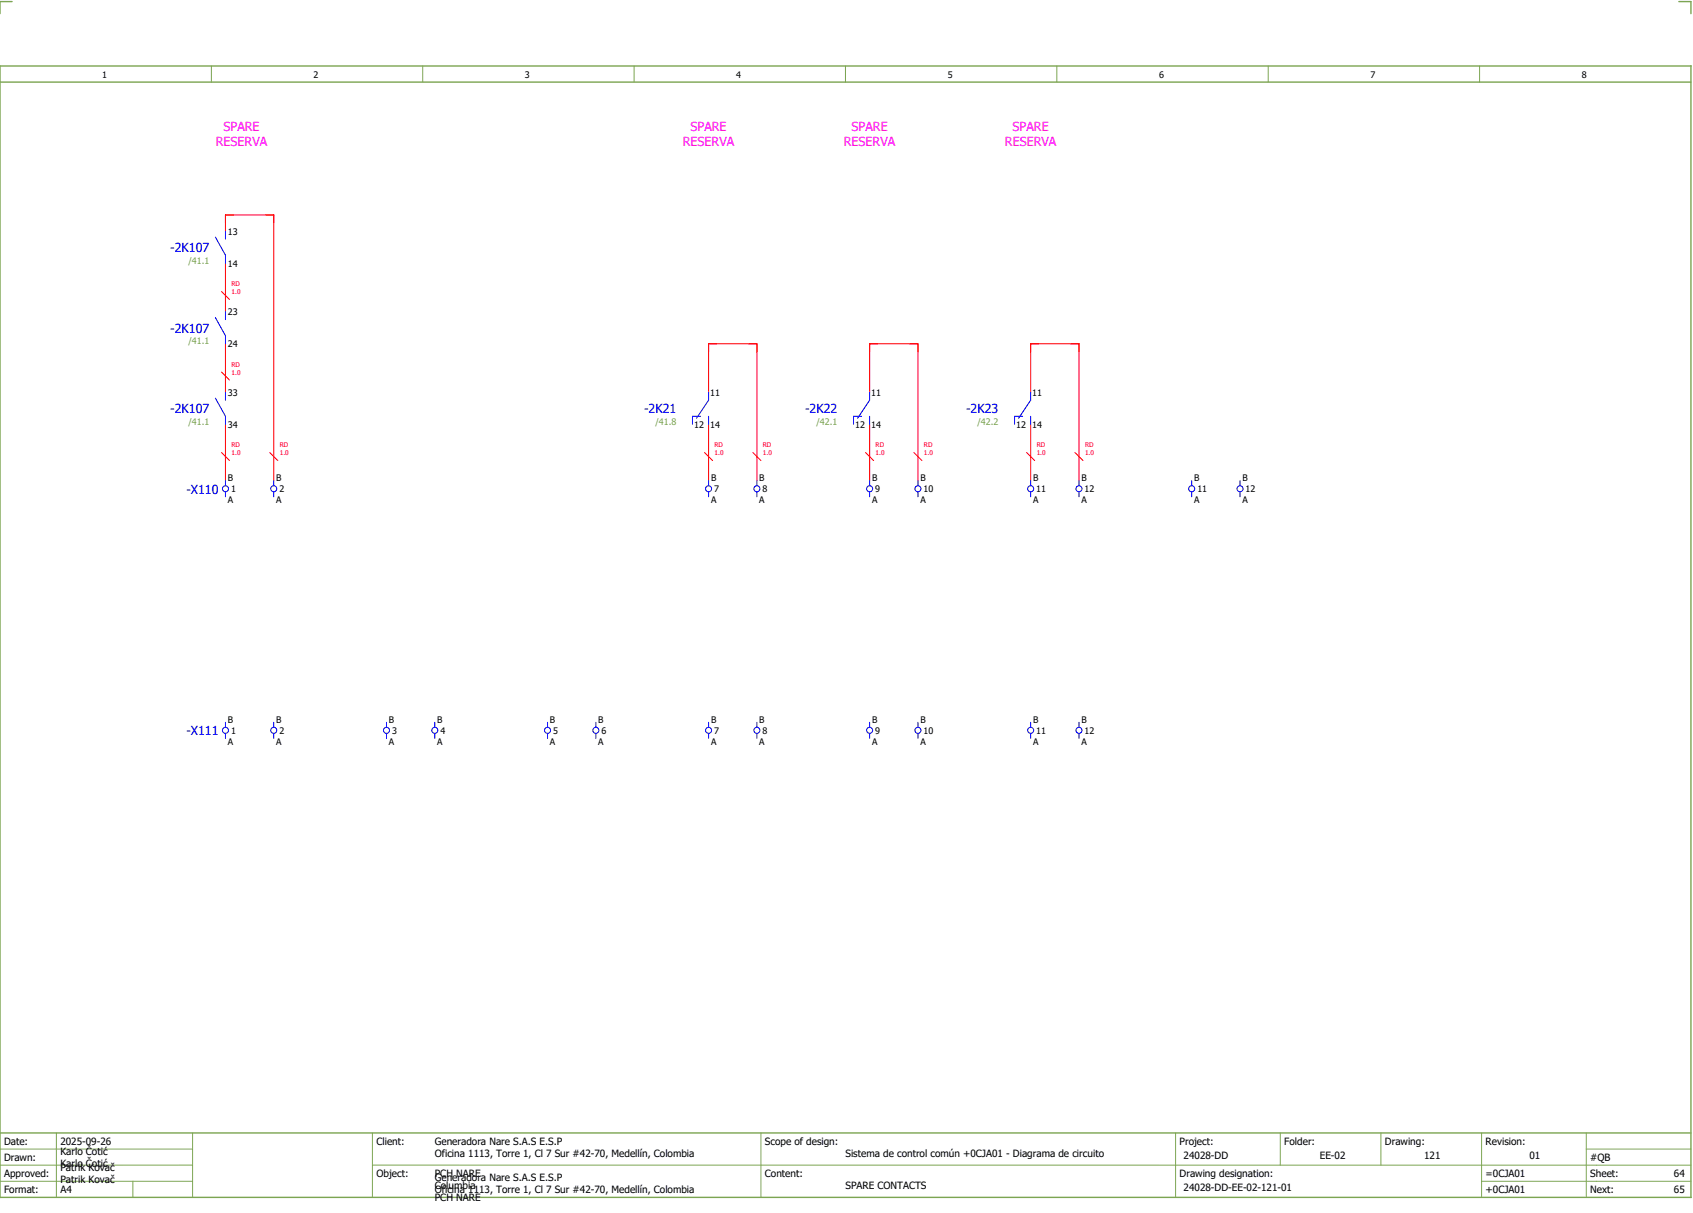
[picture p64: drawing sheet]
<svg xmlns="http://www.w3.org/2000/svg" width="421mm" height="301mm" viewBox="0 0 421 301" stroke-linecap="round" stroke-linejoin="round" font-family="sans-serif">
<defs><g id="words">
<g font-size="3.1" fill="#f0f">
<text x="55.5" y="32.5">SPARE</text>
<text x="171.5" y="32.5">SPARE</text>
<text x="211.5" y="32.5">SPARE</text>
<text x="251.5" y="32.5">SPARE</text>
<text x="53.6" y="36.3">RESERVA</text>
<text x="169.6" y="36.3">RESERVA</text>
<text x="209.6" y="36.3">RESERVA</text>
<text x="249.6" y="36.3">RESERVA</text>
</g>
<g font-size="3.1" fill="#00f">
<text x="42.3" y="62.6">-2K107</text>
<text x="42.3" y="82.6">-2K107</text>
<text x="42.3" y="102.6">-2K107</text>
<text x="160" y="102.6">-2K21</text>
<text x="200" y="102.6">-2K22</text>
<text x="240" y="102.6">-2K23</text>
<text x="46.3" y="122.6">-X110</text>
<text x="46.3" y="182.6">-X111</text>
</g>
<g font-size="2.5">
<text x="1" y="284.4">Date:</text>
<text x="15" y="286.9">Karlo Čotić</text>
<text x="15" y="284.4">2025-09-26</text>
<text x="93.5" y="284.4">Client:</text>
<text x="108" y="284.4">Generadora Nare S.A.S E.S.P</text>
<text x="108" y="287.4">Oficina 1113, Torre 1, Cl 7 Sur #42-70, Medellín, Colombia</text>
<text x="190" y="284.4">Scope of design:</text>
<text x="210" y="287.4">Sistema de control común +0CJA01 - Diagrama de circuito</text>
<text x="293" y="284.4">Project:</text>
<text x="294" y="287.9">24028-DD</text>
<text x="319" y="284.4">Folder:</text>
<text x="327.8" y="287.9">EE-02</text>
<text x="344" y="284.4">Drawing:</text>
<text x="353.7" y="287.9">121</text>
<text x="369" y="284.4">Revision:</text>
<text x="379.9" y="287.9">01</text>
<text x="1" y="288.4">Drawn:</text>
<text x="1" y="292.4">Approved:</text>
<text x="15" y="289.9">Karlo Čotić</text>
<text x="15" y="290.9">Patrik Kovač</text>
<text x="15" y="293.9">Patrik Kovač</text>
<text x="93.5" y="292.4">Object:</text>
<text x="108" y="293.4">Generadora Nare S.A.S E.S.P</text>
<text x="108" y="292.4">PCH NARE</text>
<text x="190" y="292.4">Content:</text>
<text x="293" y="292.4">Drawing designation:</text>
<text x="369" y="292.4">=0CJA01</text>
<text x="395" y="292.4">Sheet:</text>
<text x="395" y="288.4">#QB</text>
<text x="415.8" y="292.4">64</text>
<text x="1" y="296.4">Format:</text>
<text x="15" y="296.4">A4</text>
<text x="108" y="296.4">Oficina 1113, Torre 1, Cl 7 Sur #42-70, Medellín, Colombia</text>
<text x="108" y="295.4">Columbia</text>
<text x="108" y="298.4">PCH NARE</text>
<text x="210" y="295.4">SPARE CONTACTS</text>
<text x="294" y="295.9">24028-DD-EE-02-121-01</text>
<text x="369" y="296.4">+0CJA01</text>
<text x="395" y="296.4">Next:</text>
<text x="415.8" y="296.4">65</text>
</g>
<g font-size="2.2">
<text x="25.4" y="19.4">1</text>
<text x="77.9" y="19.4">2</text>
<text x="130.4" y="19.4">3</text>
<text x="182.9" y="19.4">4</text>
<text x="235.4" y="19.4">5</text>
<text x="287.9" y="19.4">6</text>
<text x="340.4" y="19.4">7</text>
<text x="392.9" y="19.4">8</text>
<text x="56.6" y="58.3">13</text>
<text x="56.6" y="66.2">14</text>
<text x="56.6" y="78.3">23</text>
<text x="56.6" y="86.2">24</text>
<text x="56.6" y="98.3">33</text>
<text x="176.4" y="98.3">11</text>
<text x="216.4" y="98.3">11</text>
<text x="256.4" y="98.3">11</text>
<text x="56.6" y="106.2">34</text>
<text x="172.4" y="106.2">12</text>
<text x="176.4" y="106.2">14</text>
<text x="212.4" y="106.2">12</text>
<text x="216.4" y="106.2">14</text>
<text x="252.4" y="106.2">12</text>
<text x="256.4" y="106.2">14</text>
<text x="56.6" y="119.5">B</text>
<text x="68.6" y="119.5">B</text>
<text x="176.6" y="119.5">B</text>
<text x="188.6" y="119.5">B</text>
<text x="216.6" y="119.5">B</text>
<text x="228.6" y="119.5">B</text>
<text x="256.6" y="119.5">B</text>
<text x="268.6" y="119.5">B</text>
<text x="296.6" y="119.5">B</text>
<text x="308.6" y="119.5">B</text>
<text x="56.6" y="125">A</text>
<text x="57.4" y="122.3">1</text>
<text x="68.6" y="125">A</text>
<text x="69.4" y="122.3">2</text>
<text x="176.6" y="125">A</text>
<text x="177.4" y="122.3">7</text>
<text x="188.6" y="125">A</text>
<text x="189.4" y="122.3">8</text>
<text x="216.6" y="125">A</text>
<text x="217.4" y="122.3">9</text>
<text x="228.6" y="125">A</text>
<text x="229.4" y="122.3">10</text>
<text x="256.6" y="125">A</text>
<text x="257.4" y="122.3">11</text>
<text x="268.6" y="125">A</text>
<text x="269.4" y="122.3">12</text>
<text x="296.6" y="125">A</text>
<text x="297.4" y="122.3">11</text>
<text x="308.6" y="125">A</text>
<text x="309.4" y="122.3">12</text>
<text x="56.6" y="179.5">B</text>
<text x="68.6" y="179.5">B</text>
<text x="96.6" y="179.5">B</text>
<text x="108.6" y="179.5">B</text>
<text x="136.6" y="179.5">B</text>
<text x="148.6" y="179.5">B</text>
<text x="176.6" y="179.5">B</text>
<text x="188.6" y="179.5">B</text>
<text x="216.6" y="179.5">B</text>
<text x="228.6" y="179.5">B</text>
<text x="256.6" y="179.5">B</text>
<text x="268.6" y="179.5">B</text>
<text x="56.6" y="185">A</text>
<text x="57.4" y="182.3">1</text>
<text x="68.6" y="185">A</text>
<text x="69.4" y="182.3">2</text>
<text x="96.6" y="185">A</text>
<text x="97.4" y="182.3">3</text>
<text x="108.6" y="185">A</text>
<text x="109.4" y="182.3">4</text>
<text x="136.6" y="185">A</text>
<text x="137.4" y="182.3">5</text>
<text x="148.6" y="185">A</text>
<text x="149.4" y="182.3">6</text>
<text x="176.6" y="185">A</text>
<text x="177.4" y="182.3">7</text>
<text x="188.6" y="185">A</text>
<text x="189.4" y="182.3">8</text>
<text x="216.6" y="185">A</text>
<text x="217.4" y="182.3">9</text>
<text x="228.6" y="185">A</text>
<text x="229.4" y="182.3">10</text>
<text x="256.6" y="185">A</text>
<text x="257.4" y="182.3">11</text>
<text x="268.6" y="185">A</text>
<text x="269.4" y="182.3">12</text>
</g>
<g font-size="2.2" fill="#7ca552">
<text x="46.8" y="65.5">/41.1</text>
<text x="46.8" y="85.5">/41.1</text>
<text x="46.8" y="105.5">/41.1</text>
<text x="162.8" y="105.5">/41.8</text>
<text x="202.8" y="105.5">/42.1</text>
<text x="242.8" y="105.5">/42.2</text>
</g>
<g font-size="1.6" fill="#f00">
<text x="57.5" y="71.1">RD</text>
<text x="57.5" y="73.1">1.0</text>
<text x="57.5" y="93.1">1.0</text>
<text x="57.5" y="91.1">RD</text>
<text x="57.5" y="113.1">1.0</text>
<text x="57.5" y="111.1">RD</text>
<text x="69.5" y="113.1">1.0</text>
<text x="69.5" y="111.1">RD</text>
<text x="177.5" y="113.1">1.0</text>
<text x="177.5" y="111.1">RD</text>
<text x="189.5" y="113.1">1.0</text>
<text x="189.5" y="111.1">RD</text>
<text x="217.5" y="113.1">1.0</text>
<text x="217.5" y="111.1">RD</text>
<text x="229.5" y="113.1">1.0</text>
<text x="229.5" y="111.1">RD</text>
<text x="257.5" y="113.1">1.0</text>
<text x="257.5" y="111.1">RD</text>
<text x="269.5" y="113.1">1.0</text>
<text x="269.5" y="111.1">RD</text>
</g>
</g></defs>
<path d="M0 16.4h420v281h-420zM3 .4h-3v3M417 .4h3v3M0 20.4h420M0 281.4h420" fill="none" stroke="#7ca552" stroke-width=".35"/>
<g fill="none" stroke="#7ca552" stroke-width=".25">
<path d="M52.5 16.4v4M105 16.4v4M157.5 16.4v4M210 16.4v4M262.5 16.4v4M315 16.4v4M367.5 16.4v4M0 285.4h47.8M0 293.4h47.8M14 281.4v16M33 293.4v4M47.8 281.4v16"/>
<path d="M47.8 289.4h-47.8M92.5 281.4v16M92.5 289.4h327.5M189 281.4v16M292 281.4v15.8M318 281.4v8M343 281.4v8M368 281.4v15.8M368 293.4h52M394 285.4h26M394 281.4v15.8"/>
</g>
<g fill="none" stroke="#f00" stroke-width=".25">
<path d="M56 57.4v-4h12v66M55 72.4l2 2M56 65.4v12M55 92.4l2 2M56 85.4v12M176 97.4v-12h12v34M216 97.4v-12h12v34M256 97.4v-12h12v34M55 112.4l2 2M56 105.4v14M67 112.4l2 2M175 112.4l2 2"/>
<path d="M176 105.4v14M187 112.4l2 2M215 112.4l2 2M216 105.4v14M227 112.4l2 2M255 112.4l2 2M256 105.4v14M267 112.4l2 2"/>
</g>
<g fill="none" stroke="#00f" stroke-width=".25">
<path d="M53.5 58.9l2.5 4.5v2M56 57.4v2M53.5 78.9l2.5 4.5v2M56 77.4v2M53.5 98.9l2.5 4.5v2M56 97.4v2M176 97.4v2l-3 4.5M216 97.4v2l-3 4.5M256 97.4v2l-3 4.5M56 119.4v1.2M68 119.4v1.2M174 103.4h-2v2"/>
<path d="M176 103.4v2M176 119.4v1.2M188 119.4v1.2M214 103.4h-2v2M216 103.4v2M216 119.4v1.2M228 119.4v1.2M254 103.4h-2v2M256 103.4v2M256 119.4v1.2M268 119.4v1.2M296 119.4v1.2"/>
<path d="M308 119.4v1.2M56 122.1v1.3M68 122.1v1.3M176 122.1v1.3M188 122.1v1.3M216 122.1v1.3M228 122.1v1.3M256 122.1v1.3M268 122.1v1.3M296 122.1v1.3M308 122.1v1.3M56 179.4v1.2"/>
<path d="M68 179.4v1.2M96 179.4v1.2M108 179.4v1.2M136 179.4v1.2M148 179.4v1.2M176 179.4v1.2M188 179.4v1.2M216 179.4v1.2M228 179.4v1.2M256 179.4v1.2M268 179.4v1.2M56 182.1v1.3"/>
<path d="M68 182.1v1.3M96 182.1v1.3M108 182.1v1.3M136 182.1v1.3M148 182.1v1.3M176 182.1v1.3M188 182.1v1.3M216 182.1v1.3M228 182.1v1.3M256 182.1v1.3M268 182.1v1.3"/>
<circle cx="56" cy="121.4" r=".75"/>
<circle cx="68" cy="121.4" r=".75"/>
<circle cx="176" cy="121.4" r=".75"/>
<circle cx="188" cy="121.4" r=".75"/>
<circle cx="216" cy="121.4" r=".75"/>
<circle cx="228" cy="121.4" r=".75"/>
<circle cx="256" cy="121.4" r=".75"/>
<circle cx="268" cy="121.4" r=".75"/>
<circle cx="296" cy="121.4" r=".75"/>
<circle cx="308" cy="121.4" r=".75"/>
<circle cx="56" cy="181.4" r=".75"/>
<circle cx="68" cy="181.4" r=".75"/>
<circle cx="96" cy="181.4" r=".75"/>
<circle cx="108" cy="181.4" r=".75"/>
<circle cx="136" cy="181.4" r=".75"/>
<circle cx="148" cy="181.4" r=".75"/>
<circle cx="176" cy="181.4" r=".75"/>
<circle cx="188" cy="181.4" r=".75"/>
<circle cx="216" cy="181.4" r=".75"/>
<circle cx="228" cy="181.4" r=".75"/>
<circle cx="256" cy="181.4" r=".75"/>
<circle cx="268" cy="181.4" r=".75"/>
</g>
<use href="#words"/>
</svg>
